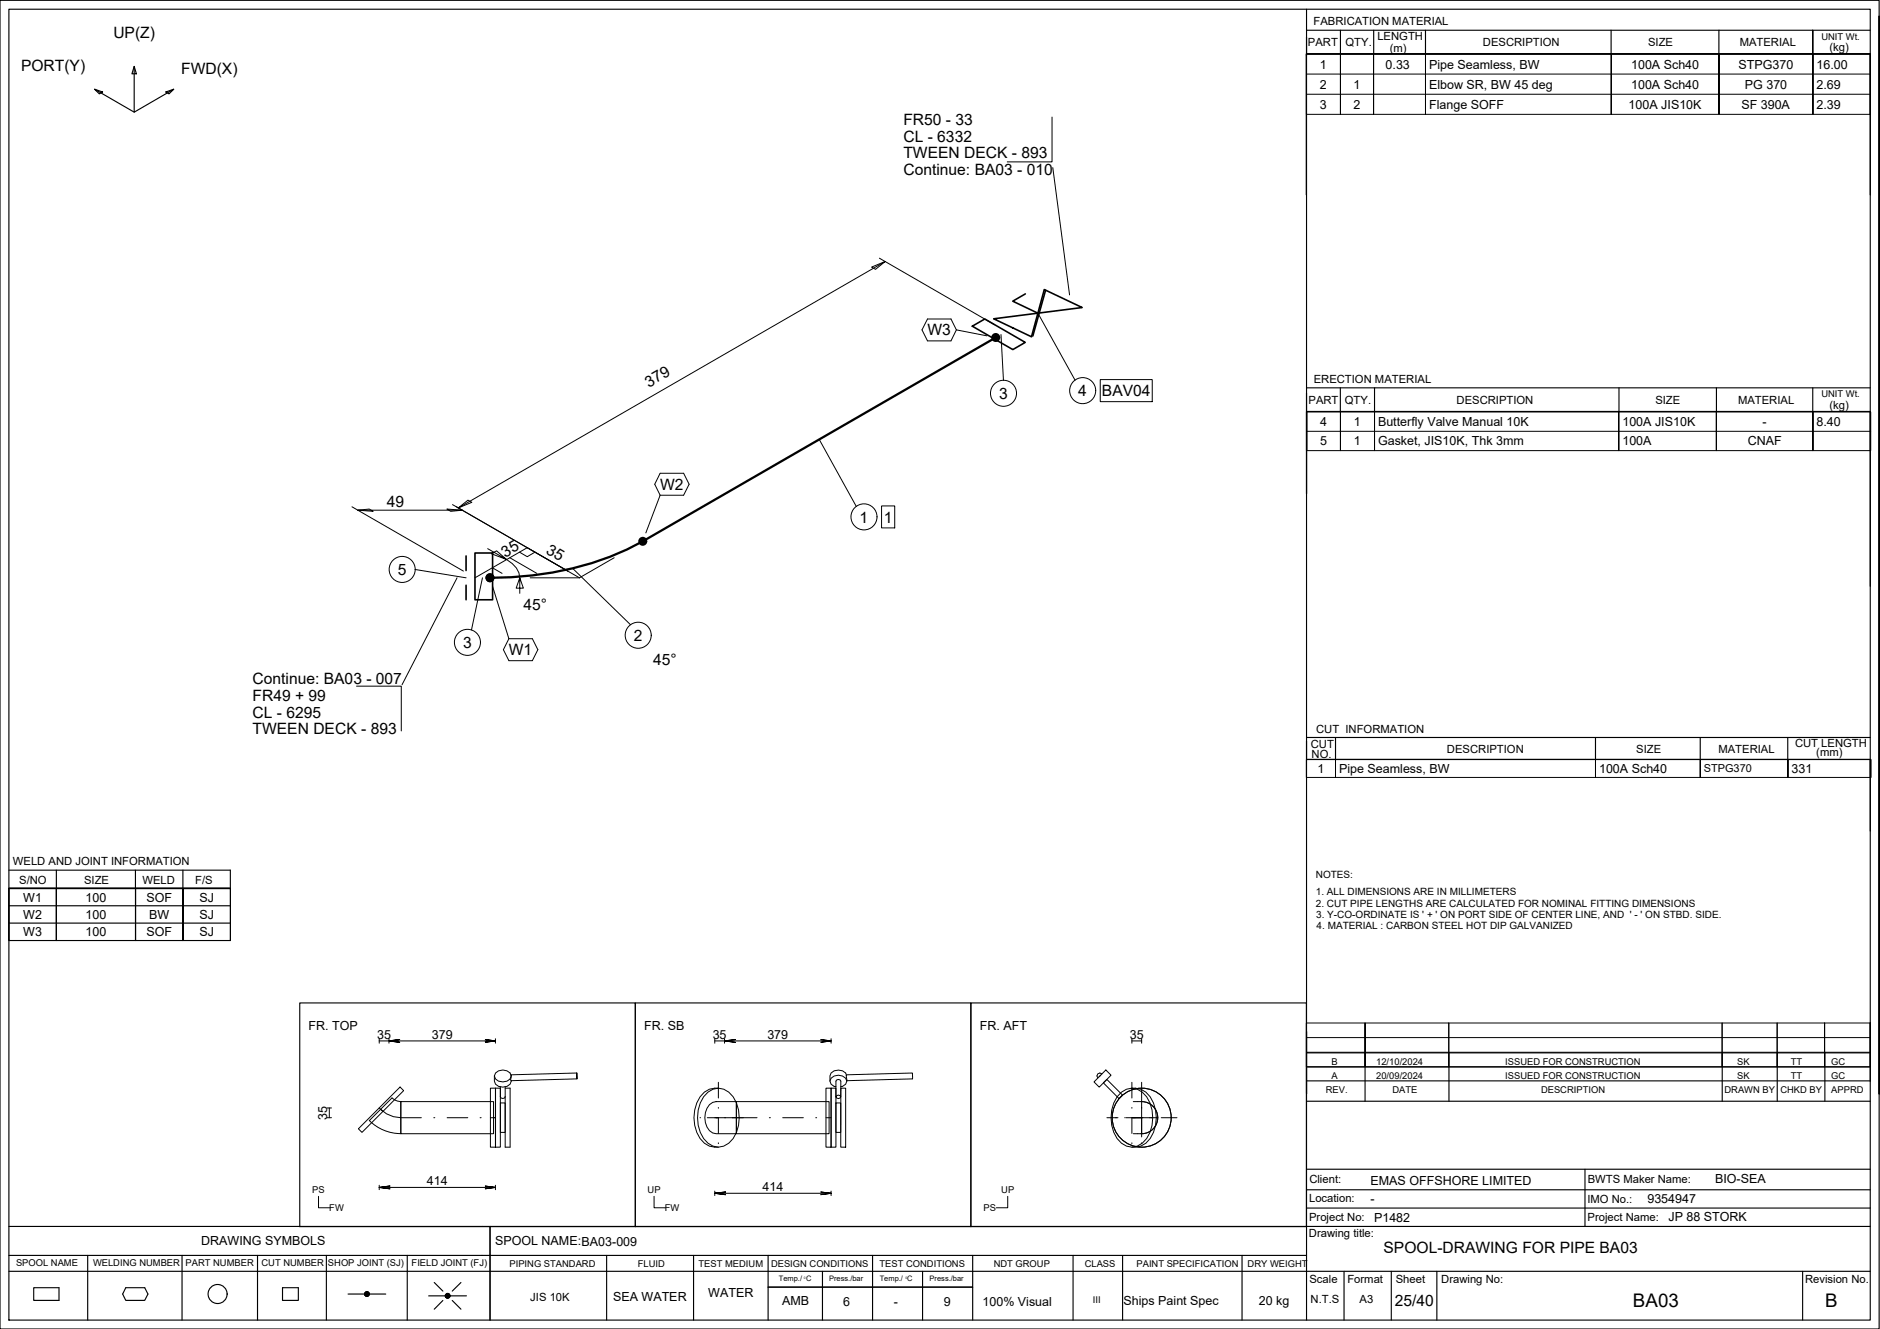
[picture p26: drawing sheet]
<svg xmlns="http://www.w3.org/2000/svg" width="420mm" height="297mm" viewBox="0 0 420 297" stroke-linecap="round" stroke-linejoin="round" font-family="sans-serif">
<defs><g id="words">
<g font-size="4.2">
<text x="365" y="292.1">BA03</text>
<text x="407.9" y="292.1">B</text>
</g>
<g font-size="3.5">
<text x="25.3" y="8.5">UP(Z)</text>
<text x="4.7" y="15.8">PORT(Y)</text>
<text x="40.5" y="16.6">FWD(X)</text>
<text x="201.9" y="27.9">FR50 - 33</text>
<text x="201.9" y="35.4">TWEEN DECK - 893</text>
<text x="201.9" y="31.7">CL - 6332</text>
<text x="201.9" y="39.2">Continue: BA03 - 010</text>
<text x="207.3" y="75">W3</text>
<text x="145" y="86.7" transform="rotate(-30 145 86.7)">379</text>
<text x="223.3" y="89.2">3</text>
<text x="241" y="88.6">4</text>
<text x="246.3" y="88.6">BAV04</text>
<text x="86.4" y="113.4">49</text>
<text x="147.6" y="109.5">W2</text>
<text x="192.1" y="116.8">1</text>
<text x="197.5" y="116.8">1</text>
<text x="112.9" y="124.6" transform="rotate(-30 112.9 124.6)">35</text>
<text x="121.8" y="123.5" transform="rotate(30 121.8 123.5)">35</text>
<text x="88.9" y="128.5">5</text>
<text x="117" y="136.4">45°</text>
<text x="141.6" y="143.2">2</text>
<text x="103.5" y="144.8">3</text>
<text x="113.7" y="146.5">W1</text>
<text x="146" y="148.7">45°</text>
<text x="56.5" y="152.9">Continue: BA03 - 007</text>
<text x="56.5" y="156.6">FR49 + 99</text>
<text x="56.5" y="160.4">CL - 6295</text>
<text x="56.5" y="164.1">TWEEN DECK - 893</text>
<text x="309.2" y="280.1">SPOOL-DRAWING FOR PIPE BA03</text>
<text x="311.7" y="291.8">25/40</text>
</g>
<g font-size="2.8">
<text x="295" y="15.3">1</text>
<text x="309.7" y="15.3">0.33</text>
<text x="319.4" y="15.3">Pipe Seamless, BW</text>
<text x="364.5" y="15.3">100A Sch40</text>
<text x="388.6" y="15.3">STPG370</text>
<text x="406" y="15.3">16.00</text>
<text x="295" y="19.8">2</text>
<text x="302.5" y="19.8">1</text>
<text x="319.4" y="19.8">Elbow SR, BW 45 deg</text>
<text x="364.5" y="19.8">100A Sch40</text>
<text x="390" y="19.8">PG 370</text>
<text x="406" y="19.8">2.69</text>
<text x="295" y="24.3">3</text>
<text x="302.5" y="24.3">2</text>
<text x="319.4" y="24.3">Flange SOFF</text>
<text x="364" y="24.3">100A JIS10K</text>
<text x="389.2" y="24.3">SF 390A</text>
<text x="406" y="24.3">2.39</text>
<text x="295.1" y="95.2">4</text>
<text x="302.6" y="95.2">1</text>
<text x="308" y="95.2">Butterfly Valve Manual 10K</text>
<text x="362.6" y="95.2">100A JIS10K</text>
<text x="393.9" y="95.2">-</text>
<text x="406" y="95.2">8.40</text>
<text x="295.1" y="99.6">5</text>
<text x="302.6" y="99.6">1</text>
<text x="308" y="99.6">Gasket, JIS10K, Thk 3mm</text>
<text x="362.6" y="99.6">100A</text>
<text x="390.6" y="99.6">CNAF</text>
<text x="294.4" y="172.7">1</text>
<text x="299.3" y="172.7">Pipe Seamless, BW</text>
<text x="357.4" y="172.7">100A Sch40</text>
<text x="400.4" y="172.7">331</text>
<text x="5.2" y="201.5">W1</text>
<text x="19.1" y="201.5">100</text>
<text x="32.7" y="201.5">SOF</text>
<text x="44.6" y="201.5">SJ</text>
<text x="5.2" y="205.4">W2</text>
<text x="5.2" y="209.3">W3</text>
<text x="19.1" y="205.4">100</text>
<text x="19.1" y="209.3">100</text>
<text x="32.7" y="209.3">SOF</text>
<text x="33.3" y="205.4">BW</text>
<text x="44.6" y="205.4">SJ</text>
<text x="44.6" y="209.3">SJ</text>
<text x="69" y="230.2">FR. TOP</text>
<text x="84.3" y="232.2">35</text>
<text x="96.5" y="232.2">379</text>
<text x="144" y="230.2">FR. SB</text>
<text x="159.3" y="232.2">35</text>
<text x="171.5" y="232.2">379</text>
<text x="219" y="230.2">FR. AFT</text>
<text x="252.5" y="232.2">35</text>
<text x="73.1" y="250.3" transform="rotate(-90 73.1 250.3)">35</text>
<text x="95.4" y="264.9">414</text>
<text x="170.4" y="266.2">414</text>
<text x="306.3" y="265">EMAS OFFSHORE LIMITED</text>
<text x="306.3" y="268.8">-</text>
<text x="368.2" y="268.9">9354947</text>
<text x="383.3" y="264.4">BIO-SEA</text>
<text x="307.1" y="273.1">P1482</text>
<text x="372.9" y="273">JP 88 STORK</text>
<text x="45" y="278.2">DRAWING SYMBOLS</text>
<text x="110.6" y="278.3">SPOOL NAME:BA03-009</text>
<text x="137" y="290.8">SEA WATER</text>
<text x="158.3" y="290">WATER</text>
<text x="174.8" y="291.7">AMB</text>
<text x="188.5" y="291.9">6</text>
<text x="199.7" y="291.9">-</text>
<text x="210.9" y="291.8">9</text>
<text x="219.6" y="291.9">100% Visual</text>
<text x="251.1" y="291.7">Ships Paint Spec</text>
<text x="281.3" y="291.7">20 kg</text>
</g>
<g font-size="2.5">
<text x="293.6" y="5.7">FABRICATION MATERIAL</text>
<text x="292.3" y="10.3">PART</text>
<text x="300.7" y="10.3">QTY.</text>
<text x="307.8" y="8.9">LENGTH</text>
<text x="310.6" y="11.5">(m)</text>
<text x="331.4" y="10.3">DESCRIPTION</text>
<text x="368.3" y="10.3">SIZE</text>
<text x="388.8" y="10.3">MATERIAL</text>
<text x="408.9" y="11.4">(kg)</text>
<text x="293.6" y="85.7">ERECTION MATERIAL</text>
<text x="292.4" y="90.2">PART</text>
<text x="300.6" y="90.2">QTY.</text>
<text x="325.5" y="90.2">DESCRIPTION</text>
<text x="370" y="90.2">SIZE</text>
<text x="388.4" y="90.2">MATERIAL</text>
<text x="408.9" y="91.3">(kg)</text>
<text x="292.9" y="167.2">CUT</text>
<text x="294.1" y="163.9">CUT INFORMATION</text>
<text x="401.2" y="167">CUT LENGTH</text>
<text x="293.1" y="169.4">NO.</text>
<text x="323.4" y="168.3">DESCRIPTION</text>
<text x="365.7" y="168.3">SIZE</text>
<text x="384" y="168.3">MATERIAL</text>
<text x="405.9" y="169">(mm)</text>
<text x="2.9" y="193.4">WELD AND JOINT INFORMATION</text>
<text x="4.3" y="197.5">S/NO</text>
<text x="18.8" y="197.5">SIZE</text>
<text x="31.9" y="197.5">WELD</text>
<text x="43.6" y="197.5">F/S</text>
<text x="292.6" y="268.6">Location:</text>
<text x="292.6" y="264.5">Client:</text>
<text x="354.8" y="268.9">IMO No.:</text>
<text x="354.9" y="264.3">BWTS Maker Name:</text>
<text x="292.6" y="272.8">Project No:</text>
<text x="354.8" y="272.8">Project Name:</text>
<text x="292.5" y="276.4">Drawing title:</text>
<text x="292.7" y="286.7">Scale</text>
<text x="301.1" y="286.7">Format</text>
<text x="311.9" y="286.7">Sheet</text>
<text x="322.1" y="286.7">Drawing No:</text>
<text x="403.4" y="286.7">Revision No.</text>
<text x="118.5" y="290.8">JIS 10K</text>
<text x="292.9" y="291.3">N.T.S</text>
<text x="303.9" y="291.3">A3</text>
</g>
<text font-size="2.4" x="380.8" y="172.6">STPG370</text>
<g font-size="2.2">
<text x="294.1" y="196.3">NOTES:</text>
<text x="294.1" y="200">1. ALL DIMENSIONS ARE IN MILLIMETERS</text>
<text x="294.1" y="202.7">2. CUT PIPE LENGTHS ARE CALCULATED FOR NOMINAL FITTING DIMENSIONS</text>
<text x="294.2" y="205.1">3. Y-CO-ORDINATE IS ' + ' ON PORT SIDE OF CENTER LINE, AND ' - ' ON STBD. SIDE.</text>
<text x="294.3" y="207.7">4. MATERIAL : CARBON STEEL HOT DIP GALVANIZED</text>
</g>
<g font-size="2.1">
<text x="407.1" y="8.9">UNIT Wt.</text>
<text x="407.1" y="88.8">UNIT Wt.</text>
<text x="297.6" y="238.1">B</text>
<text x="307.6" y="238.1">12/10/2024</text>
<text x="336.4" y="238.1">ISSUED FOR CONSTRUCTION</text>
<text x="388.3" y="238.1">SK</text>
<text x="400.2" y="238.1">TT</text>
<text x="409.3" y="238.1">GC</text>
<text x="296.3" y="244.4">REV.</text>
<text x="297.6" y="241.2">A</text>
<text x="307.6" y="241.2">20/09/2024</text>
<text x="311.2" y="244.4">DATE</text>
<text x="336.4" y="241.2">ISSUED FOR CONSTRUCTION</text>
<text x="344.4" y="244.4">DESCRIPTION</text>
<text x="385.4" y="244.4">DRAWN BY</text>
<text x="388.3" y="241.2">SK</text>
<text x="397.9" y="244.4">CHKD BY</text>
<text x="400.2" y="241.2">TT</text>
<text x="409.3" y="244.4">APPRD</text>
<text x="409.3" y="241.2">GC</text>
<text x="69.8" y="266.7">PS</text>
<text x="144.7" y="266.7">UP</text>
<text x="223.8" y="266.7">UP</text>
<text x="73.6" y="270.7">FW</text>
<text x="148.6" y="270.7">FW</text>
<text x="219.8" y="270.7">PS</text>
<text x="3.6" y="283">SPOOL NAME</text>
<text x="20.8" y="282.9">WELDING NUMBER</text>
<text x="41.5" y="282.9">PART NUMBER</text>
<text x="58.4" y="282.9">CUT NUMBER</text>
<text x="73.3" y="282.9">SHOP JOINT (SJ)</text>
<text x="92" y="283">FIELD JOINT (FJ)</text>
<text x="113.9" y="283.1">PIPING STANDARD</text>
<text x="142.6" y="283.1">FLUID</text>
<text x="156.1" y="283.1">TEST MEDIUM</text>
<text x="172.3" y="283.1">DESIGN CONDITIONS</text>
<text x="196.6" y="283.1">TEST CONDITIONS</text>
<text x="222.1" y="283.1">NDT GROUP</text>
<text x="242.4" y="283.1">CLASS</text>
<text x="254" y="283.1">PAINT SPECIFICATION</text>
<text x="278.8" y="283.1">DRY WEIGHT</text>
<text x="244.2" y="291.3">III</text>
</g>
<g font-size="1.7">
<text x="174.1" y="286.4">Temp./ C</text>
<text x="185.3" y="286.4">Press./bar</text>
<text x="196.6" y="286.4">Temp./ C</text>
<text x="207.8" y="286.4">Press./bar</text>
</g>
<g font-size=".7">
<text x="179.7" y="285.8">0</text>
<text x="202.4" y="285.8">0</text>
</g>
</g></defs>
<g fill="none" stroke="#000" stroke-width=".22">
<path d="M292 12.1h126v13.5h-126zM292 16.6h126M292 12.1v13.5M299.6 12.1v13.5v-13.5M307 12.1v13.5v-13.5M318.6 12.1v13.5v-13.5M360.1 12.1v13.5v-13.5M384.2 12.1v13.5v-13.5M405.2 12.1v13.5v-13.5M418 12.1v13.5M235.1 26.2v10h-10M235.3 37.5l3.7 28.4"/>
<path d="M292 21.1h126M194.8 59.7l3-1.3-2.1 1.8zM196.5 57.7l25.8 14.9M197.8 58.4l-95.4 55.1M207.3 71.3h5.2l1.2 2.4-1.2 2.5h-5.2l-1.2-2.5zM213.7 73.7l6.9 1.4M223.7 74.8l.6 10.2M232 70l8.3 15M183.1 98.2l8.3 15M245.9 84.8h11.6v5h-11.6zM292 92.1h126.1v8.6h-126.1zM292 96.4h126.1"/>
<path d="M292.1 92.1v8.6M299.6 92.1v8.6v-8.6M307.2 92.1v8.6v-8.6M361.8 92.1v8.6v-8.6M383.6 92.1v8.6v-8.6M405.2 92.1v8.6v-8.6M418 92.1v8.6M78.7 113.3l24.9 14.3M80 114l2.5-.2 .9 .5zM80 114h23.3M99.9 113.8l3.4 .2-2.6 .3zM101.1 112.8l25.8 14.8"/>
<path d="M102.4 113.5l2.2-1.7 .9 .5zM147.5 105.8h5.3l1.2 2.4-1.2 2.5h-5.3l-1.2-2.5zM147.5 110.7l-3.2 8.4M197 113.1h3v4.9h-3zM92.8 127.3l11.4 1.8M102.2 129.1l-12.3 23.9M106.2 129.1l11.6-6.7 11.7 6.7M107.8 129.1l-2.4 11.7M109 122.6l4.2 2.5-2.2-2-1.2 .7 3.4 1.3a5 5 0 0 1 3 4l.8 2.4h-1.6l.8-2.4v3.5M110 126.9l2.2 1.3M110.1 131.1l3.6 11.7M113.9 124.7l6.1 3.5"/>
<path d="M116.1 123.4l1.7 1 1.7-1M118.5 129.1h11M128 127l12.9 12.6M137.3 124.7l-7.8 4.4M79.7 153.4h10v10M113.7 142.8h5.3l1.2 2.4-1.2 2.5h-5.3l-1.2-2.5zM292 169.8v4h126.2v-4h-126.2v4M298.5 169.8v4v-4M356.6 169.8v4v-4M380 169.8v4v-4M399.6 169.8v4v-4M418 169.8v4"/>
<path d="M84.8 232.6h2.1l2.4-.3-2.4 .3 2.4 .4-2.4-.4h23.8l-2.4-.3 2.4 .3-2.4 .4 2.4-.4M84.8 232.2v1M86.9 232.2v1M110.7 232.2v1M128.9 239.8l-14.7 .4-.1 1.1 .1 .2 14.7-.4M128.9 239.8v1.3zM159.7 232.2v1M159.7 232.6h26M161.9 232.6l2.4 .4-2.4-.4 2.4-.2zM161.9 232.2v1M183.3 232.4l2.4 .2-2.4 .4 2.4-.4zM185.7 232.2v1"/>
<path d="M247.1 239.1l1.2 1.2-2.6 2.7-1.2-1.2zM253 232.2v1M253 232.6h2.1M255.1 232.2v1M292 228.6h126v9.8h-126zM292 228.6v9.8M292 235.2h126M292 231.9h126M305.1 228.6v9.8v-9.8M323.8 228.6v9.8M384.9 228.6v9.8M397.2 228.6v9.8"/>
<path d="M407.8 228.6v9.8v-9.8M418 228.6v9.8M73.1 249.8h1M73.1 247.6h1M73.6 247.6v2.2M84.8 247.6l.8 .8M85.1 247.9l1.3 1 1.5 .7 1.7 .2h4.6M89.4 243l.8 .8-9.3 9.3-.8-.8zM89.6 246.2h20.7v7.2h-20.7zM89.6 246.2l-.9-.1-1.1-.7-5.1 5.1a10 10 0 0 0 7.1 2.9v-7.2M96.9 249.8h.3M99.9 249.8h4.6"/>
<path d="M107.3 249.8h.2M109.6 243.2h1.1v13.2h-1.1zM109.6 249.8h1.1M110.3 249.8h.1M110.5 240.5v1.1a2.03 2.03 0 0 0 3.5 .7l.3-.8M110.7 243.2h1.1v13.2h-1.1zM111.8 246.5h1.1v6.6h-1.1zM111.8 242.9v2.2l.2 .3 .4 .1 .4-.1 .1-.3M112.9 242.9v13.5h1.1v-13.2h-1.1M114.2 240.5a1.99 1.99 0 0 0-1.8-1.4 1.99 1.99 0 0 0-1.9 1.4 2.03 2.03 0 0 0 3.5 .7l.2-.7M156.4 249.8h.2M158.1 249.8h11.1"/>
<path d="M158.2 244.1a3.7 3.7 0 0 1 5.7 1 8.4 8.4 0 0 1-1 10.4 3.7 3.7 0 0 1-5.7-1 8.4 8.4 0 0 1 1-10.4zM158.6 246.9l.7-.5 .8-.2h4.5v7.2h-3.2a2.91 2.91 0 0 1-3.8-2.5 4.6 4.6 0 0 1 1-4zM160.5 243.2a4.5 4.5 0 0 0-4.8 3.3 8.3 8.3 0 0 0 1.7 9l1.1 .7 2 .2M160.5 241.9v3.5M160.5 247.5v.2M160.5 249.8v3.5M160.5 255.4v.2M164.6 246.2h20.7v7.2h-20.7zM171.9 249.8h.3M174.9 249.8h4.6M182.3 249.8h.2M184.6 243.2h1.1v13.2h-1.1z"/>
<path d="M184.6 249.8h1.1M185.7 243.2h1.1v13.2h-1.1zM186.8 245.1v-3.5l.2-.2 .4-.1 .3 .1 .2 .2v3.5M186.8 242.9l-.4-.1-.7-.5-.2-.7a2 2 0 0 1 1.9-1.3 2 2 0 0 1 1.9 1.3l-.3 .7-.7 .5-.4 .1M186.8 246.5h1.1v6.6h-1.1zM187 244.9l.4-.1 .3 .1 .2 .2-.2 .3-.3 .1-.4-.1-.2-.3zM187.9 243.2h1.1v13.2h-1.1zM189.2 240.3a2.01 2.01 0 0 0-1.9-1.1 2.01 2.01 0 0 0-1.8 1.3v1.1M189.3 241.5l14.6-.4v-1.3l-14.7 .4 .1 1.4M246 240.3l-.4 .4M246.3 240l-.5-.2-.5 .2-.1 .5 .1 .4M246.6 242l.8-.7 3.5 3.5-.8 .7z"/>
<path d="M247.4 249.8h2.5M250.6 244.1a3.7 3.7 0 0 1 5.7 1 8.4 8.4 0 0 1-1 10.4 3.7 3.7 0 0 1-5.6-1 8.4 8.4 0 0 1 .9-10.4zM251.4 249.8h.1M251.6 249.8h3.8M253 243.2a4.5 4.5 0 0 1 4.8 3.3 8.3 8.3 0 0 1-1.7 9l-1.1 .7-2 .2M253 241.9v3.5M253 247.5v.2M253 249.8v3.5M253 255.4v.2M253.3 249.8h5.4M253.3 246.2a5 5 0 0 1 4.4 1.1 3.6 3.6 0 0 1 .8 3.9 3.6 3.6 0 0 1-3.3 2.2h-1.9M255.1 241.9v3.5"/>
<path d="M255.1 245.5v8.6M255.1 255.4v.2M256.9 249.8h.2M257.2 249.8h.2M258.6 249.8h.1M259.5 249.8h3.5M71.2 267.4v2.5h2.6M84.8 265.4l2.3 .3-2.3-.3 2.3-.3zM84.8 264.9v1M84.8 265.4h25.9M108.3 265.1l2.4 .3-2.4 .3 2.4-.3zM110.7 264.9v1"/>
<path d="M146.2 267.4v2.5h2.6M159.7 266.7l2.5-.3-2.5 .3 2.5 .3-2.5-.3h26M159.7 266.2v1M183.3 266.4l2.4 .3-2.4 .3 2.4-.3zM185.7 266.2v1M225.2 267.4v2.5h-2.5"/>
<circle cx="224.3" cy="87.9" r="2.91"/>
<circle cx="242" cy="87.3" r="2.91"/>
<circle cx="193.1" cy="115.5" r="2.91"/>
<circle cx="89.9" cy="127.3" r="2.91"/>
<circle cx="104.5" cy="143.6" r="2.91"/>
<circle cx="142.6" cy="142" r="2.91"/>
<circle cx="255.2" cy="249.8" r="6.6"/>
</g>
<g fill="none" stroke="#000" stroke-width=".25">
<path d="M0 .1h420v296.9h-420zM2 2.1h416v292.9h-416zM21.1 19.9l1.8 .7-.7 .4zM21.1 19.9l8.9 5.2M30 14.8l.5 1.7h-1zM30 14.8v10.3l8.8-5.2M292 2.1v292.9M292 6.8h126M299.6 6.8v5.3M307 6.8v5.3M318.6 6.8v5.3M360.1 6.8v5.3"/>
<path d="M384.2 6.8v5.3M405.1 6.8v5.3v-5.3M418 12.1h-126v31.5v-31.5h126v31.5M420 3.6v240.9v-240.9M37.1 20.6l1.7-.7-1 1.1zM292 92v18.3v-18.3h126zM292 86.7h126M299.6 86.7v5.3M307.2 86.7v5.3M361.8 86.7v5.3M383.6 86.7v5.3M405.1 86.7v5.2"/>
<path d="M418 92.1v38.9M292 169.7l126 .1v15.9M292 164.8h126M298.5 164.8v4.9M356.6 164.8v4.9M380 164.8v4.9M399.5 164.8v4.9M2 198.6h49.5v11.6h-49.5zM2 198.6v11.6M2 194.5h49.5v4.1h-49.5M12.6 198.6v11.6v-11.6M12.6 194.5v4.1"/>
<path d="M30.3 194.5v4.1M30.3 198.6v11.6v-11.6M40.9 194.5v4.1M40.9 198.6v11.6v-11.6M51.5 198.6h-49.5h49.5M51.5 198.6v11.6M2 206.3h49.5M2 202.4h49.5M67 224.2h75v50h-75zM142 224.2h75v50h-75zM217 224.2h75v50h-75zM292 230.6v13.9v-13.9"/>
<path d="M292 238.4h126M292 235.3h126M305.1 235.3v10.8M323.8 235.3v10.8M384.9 235.3v10.8M397.2 235.3v10.8M407.8 235.3v10.8M418 228.5v13.1M292 246.1h126M292 241.6h126M2 274.1h416M109.5 274.1v20.9"/>
<path d="M292 261.3h126M292 270h126M292 265.9h126M354.2 261.3v12.8M2 284.1h416M2 280.6h290M7.5 287.8h5.7v2.8h-5.7zM19.6 280.6v14.4M28.1 287.8h4.2l.8 1.4-.8 1.4h-4.2l-.7-1.4zM40.7 280.6v14.4M57.6 280.6v14.4M63.1 287.8h3.6v2.8h-3.6z"/>
<path d="M72.9 280.6v14.4M77.8 289.2h3.7M81.7 288.8l-.1 .2M81.9 288.7l-.4 .4M82 288.7l-.5 .6M82.1 288.7l-.6 .7M82.2 288.8l-.7 .6M82.3 288.8l-.7 .7M82.3 288.8l-.7 .8M82.4 288.9l-.7 .7M82.4 289l-.7 .7M82.5 289l-.7 .7"/>
<path d="M82.5 289.5l-.3 .2M82.5 289.1l-.6 .6M82.5 289.2l-.5 .5M82.5 289.3l-.4 .4M82.5 289.2h3.7M91 280.6v14.4M95.8 289.6h3.7M97 286.6l2 2M99 290.7l-2 1.9M99.9 289.1l-.3 .3M100 289.1l-.5 .5M100.1 289.1l-.6 .6"/>
<path d="M100.2 289.1l-.7 .7M100.2 289.2l-.6 .6M100.3 289.2l-.7 .7M100.4 289.2l-.7 .8M100.4 289.3l-.7 .7M100.5 289.4l-.7 .7M100.5 289.9l-.1 .1M100.5 289.5l-.6 .6M100.5 289.7l-.4 .4M100.6 289.6h3.6M100.6 289.6l-.6 .5M101.1 290.7l1.9 1.9"/>
<path d="M103 286.6l-1.9 2M135.6 280.6v14.4M155 280.6v14.4M171.7 287.7h45.7M171.7 280.6v14.4M183.8 284.1v10.9M195 280.6v14.4M206.2 284.1v10.9M217.4 280.6v14.4M239.8 280.6v14.4M250.9 280.7v14.3M277.6 280.6v14.4"/>
<path d="M300.4 284.1v10.9M310.9 284.1v10.9M321.1 284.1v10.9M402.9 284.1v10.9"/>
<circle cx="48.6" cy="289.2" r="2.13"/>
<circle cx="82" cy="289.2" r=".54"/>
<circle cx="100" cy="289.6" r=".54"/>
</g>
<path d="M217.3 72.9l2.8-1.6 9 5.2-2.7 1.6zM222.1 71.3l8.4 4 2.9-10.6 8.5 4zM229.2 65.7l-2.9 1.6 5.7 2.7M233.7 64.9l-2.9 10.2M104.2 124.3v3.2M104.2 130.8v3.3M106.2 123.6h3.9v10.5h-3.9z" fill="none" stroke="#000" stroke-width=".36"/>
<g fill="none" stroke="#000" stroke-width=".51">
<path d="M222.5 75.4l-78.9 45.6a70 70 0 0 1-34.1 8.1"/>
<circle cx="222.5" cy="75.4" r=".75"/>
<circle cx="222.5" cy="75.4" r=".37"/>
<circle cx="109.5" cy="129.1" r=".75"/>
<circle cx="109.5" cy="129.1" r=".37"/>
<circle cx="143.6" cy="121" r=".75"/>
<circle cx="143.6" cy="121" r=".37"/>
</g>
<path d="M221.1 84.8v6.2M238.9 84.2v6.2M245.7 84.7v5.3M190 112.4v6.2M196.8 112.9v5.3M86.8 124.2v6.2M139.5 138.9v6.2M101.4 140.5v6.2M145.8 145.3v4.3" fill="none" stroke="#fff" stroke-width=".22"/>
<g fill="#fff" stroke="#fff" stroke-width=".22">
<path d="M196.2 112.4l-6.2 6.2h6.2zM190 112.4h6.2l-6.2 6.2z"/>
<path d="M245.1 84.2l-6.2 6.2h6.2zM238.9 84.2h6.2l-6.2 6.2z"/>
<path d="M145.7 138.9l-6.2 6.2h6.2zM139.5 138.9h6.2l-6.2 6.2z"/>
<path d="M93 124.2l-6.2 6.2h6.2zM86.8 124.2h6.2l-6.2 6.2z"/>
<path d="M107.6 140.5l-6.2 6.2h6.2zM101.4 140.5h6.2l-6.2 6.2z"/>
<path d="M221.1 91h6.3v-6.2zM221.1 84.8h6.3l-6.3 6.2z"/>
<path d="M200.2 112.9l-3.4 5.3h3.4zM196.8 112.9h3.4l-3.4 5.3z"/>
<path d="M145.8 149.6h5.7v-4.3zM145.8 145.3h5.7l-5.7 4.3z"/>
<path d="M245.7 90h12v-5.3zM245.7 84.7h12l-12 5.3z"/>
</g>
<use href="#words"/>
</svg>
